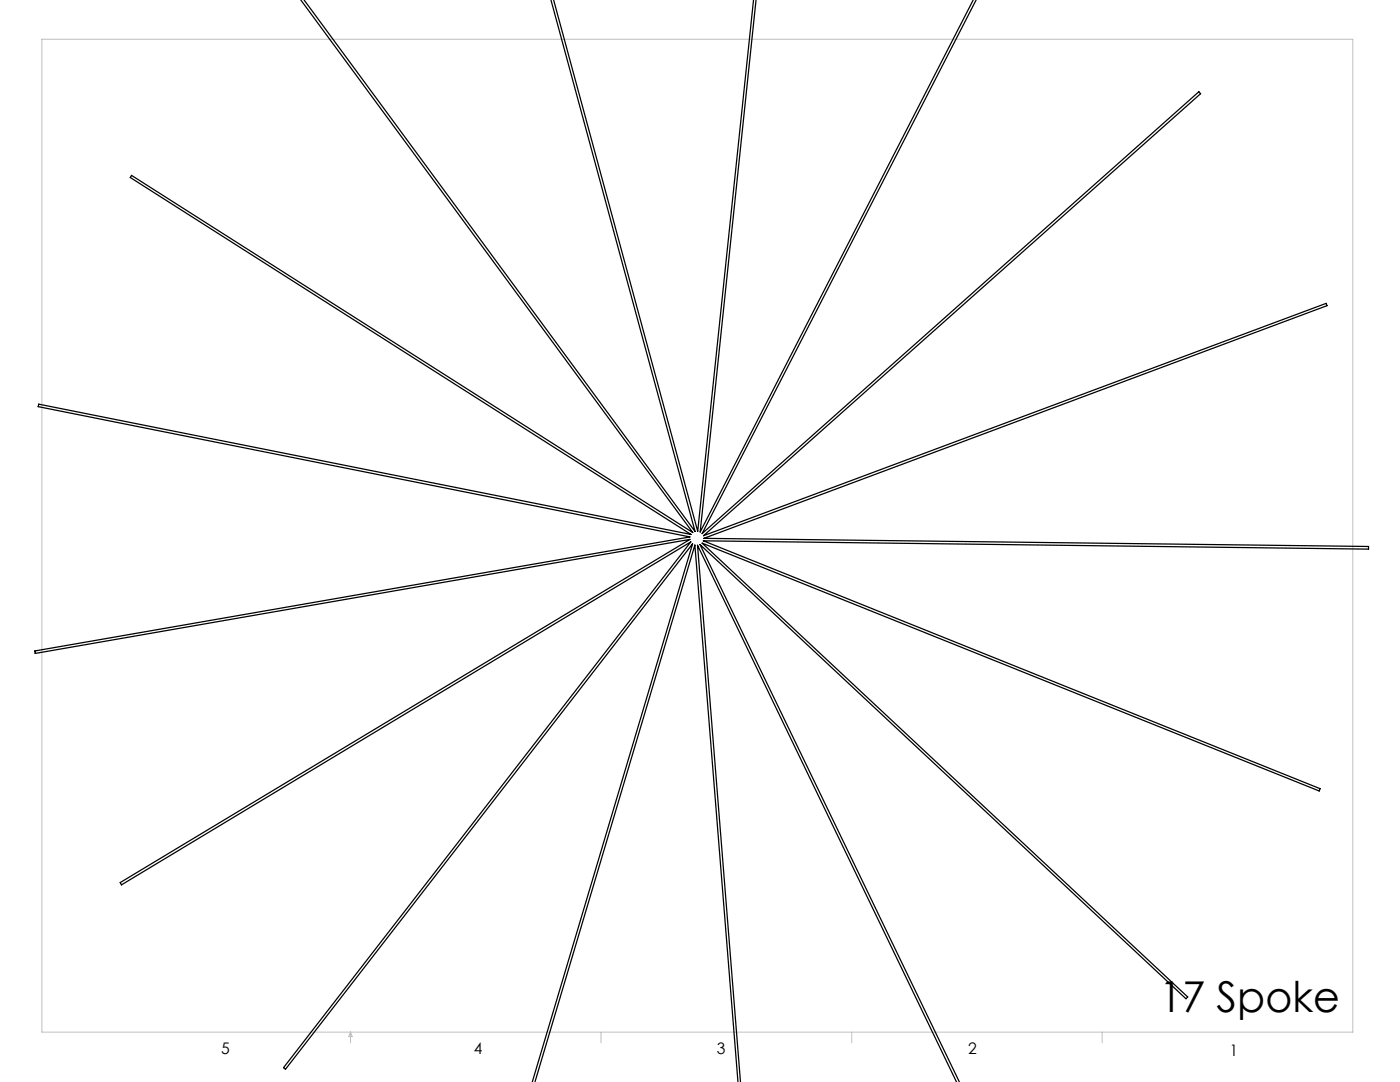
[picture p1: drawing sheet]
<svg xmlns="http://www.w3.org/2000/svg" width="279mm" height="216mm" viewBox="0 0 279 216" stroke-linecap="round" stroke-linejoin="round" font-family="sans-serif">
<defs><g id="words">
<text font-size="8.5" x="231.4" y="202">17 Spoke</text>
<g font-size="3.2">
<text x="44.2" y="210.4">5</text>
<text x="94.6" y="210.3">4</text>
<text x="143.1" y="210.4">3</text>
<text x="193.2" y="210.3">2</text>
<text x="245.4" y="210.6">1</text>
</g>
</g></defs>
<path d="M8.4 7.8h261.6v198.2h-261.6zM70 206v2.1M70 206l.3 .8h-.7zM119.9 206v2.1M170 206v2.1M220 206v2.1" fill="none" stroke="#c0c0c0" stroke-width=".2"/>
<path d="M60 0l78.3 106.3-112.1-71.3-.2 .4 111.9 71.2-130.2-26-.1 .5 130.1 26-130.8 22.8 .1 .5 130.7-22.8-113.7 68.5 .2 .5 113.7-68.5-81.3 104.9 .4 .4 81.2-104.9-32 107.4M60.7 0l78 106-28.8-106M110.5 0l28.7 106 11.2-106M150.9 0l-11.2 106.2 54.5-106.2M194.8 0l-54.7 106.5 99.2-88.2 .3 .4-99.2 88.2 124.3-46.4 .1 .5-124.3 46.4 132.6 1.6v.6l-132.7-1.7 123.1 49.5-.2 .4-123.2-49.4 96.9 90.5-.3 .4-97-90.6 51.8 107.2M106.7 215.9l32-107.1 8.6 107.1M147.8 215.9l-8.6-107.1 51.7 107.1" fill="none" stroke="#000" stroke-width=".25"/>
<use href="#words"/>
</svg>
